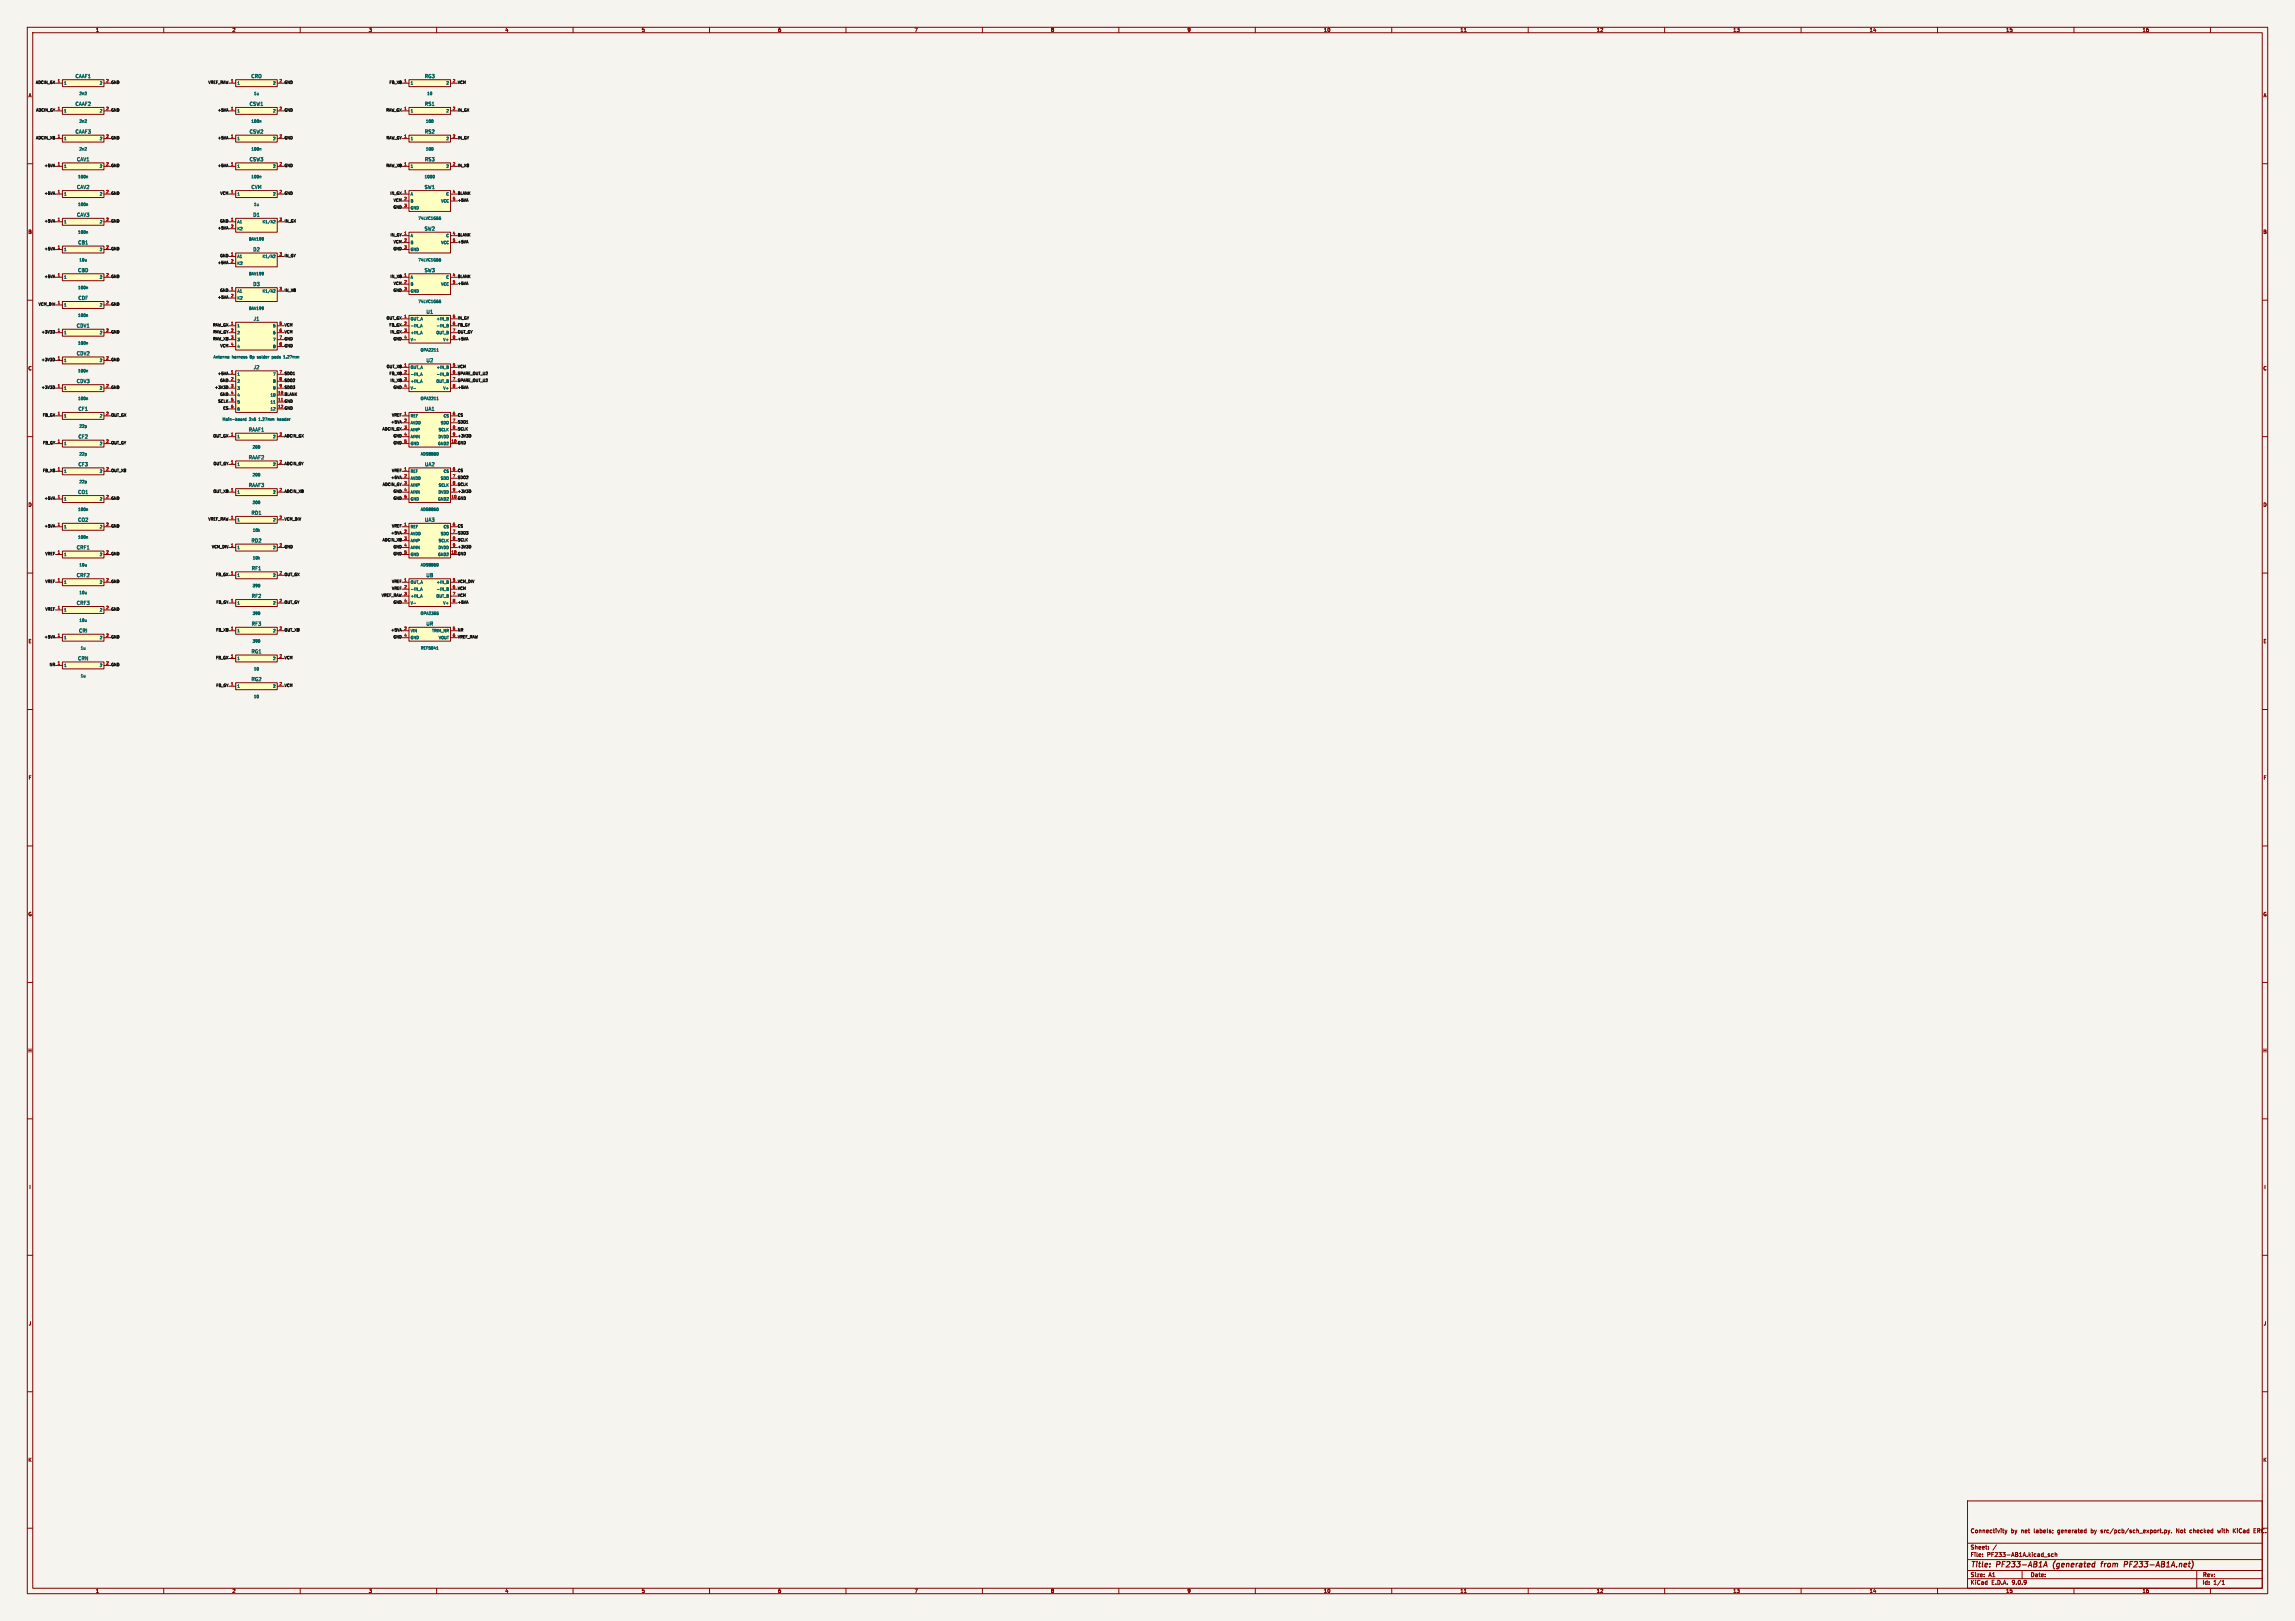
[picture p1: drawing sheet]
<svg xmlns="http://www.w3.org/2000/svg" width="841mm" height="594mm" viewBox="0 0 841 594" stroke-linecap="round" stroke-linejoin="round" font-family="sans-serif">
<defs><g id="words">
<g font-size="2.8" fill="#840000">
<text x="722" y="574.9">Title:</text>
<text x="731.7" y="574.9">PF233-AB1A</text>
<text x="753.2" y="574.9">(generated</text>
<text x="771.6" y="574.9">from</text>
<text x="780.8" y="574.9">PF233-AB1A.net)</text>
</g>
<g font-size="2.1" fill="#840000">
<text x="722" y="562">Connectivity</text>
<text x="736.9" y="562">by</text>
<text x="740.7" y="562">net</text>
<text x="745.5" y="562">labels;</text>
<text x="754.3" y="562">generated</text>
<text x="766.6" y="562">by</text>
<text x="770.4" y="562">src/pcb/sch_export.py.</text>
<text x="798.2" y="562">Not</text>
<text x="803.3" y="562">checked</text>
<text x="813.7" y="562">with</text>
<text x="819.5" y="562">KiCad</text>
<text x="827.2" y="562">ERC.</text>
<text x="722" y="568">Sheet:</text>
<text x="722" y="570.7">File:</text>
<text x="728.1" y="570.7">PF233-AB1A.kicad_sch</text>
<text x="722" y="580.9">KiCad</text>
<text x="722" y="578.1">Size:</text>
<text x="728.7" y="578.1">A1</text>
<text x="729.7" y="580.9">E.D.A.</text>
<text x="737.3" y="580.9">9.0.9</text>
<text x="744" y="578.1">Date:</text>
<text x="807" y="578.3">Rev:</text>
<text x="807" y="580.9">Id:</text>
<text x="811.1" y="580.9">1/1</text>
</g>
<g font-size="1.8" fill="#840000">
<text x="35" y="11.9">1</text>
<text x="85" y="11.9">2</text>
<text x="135" y="11.9">3</text>
<text x="185" y="11.9">4</text>
<text x="235" y="11.9">5</text>
<text x="285" y="11.9">6</text>
<text x="335" y="11.9">7</text>
<text x="385" y="11.9">8</text>
<text x="435" y="11.9">9</text>
<text x="485" y="11.9">10</text>
<text x="535" y="11.9">11</text>
<text x="585" y="11.9">12</text>
<text x="635" y="11.9">13</text>
<text x="685" y="11.9">14</text>
<text x="735" y="11.9">15</text>
<text x="785" y="11.9">16</text>
<text x="10.3" y="35.9">A</text>
<text x="829.3" y="35.9">A</text>
<text x="10.3" y="85.9">B</text>
<text x="829.2" y="85.9">B</text>
<text x="10.3" y="135.9">C</text>
<text x="829.2" y="135.9">C</text>
<text x="10.3" y="185.9">D</text>
<text x="829.2" y="185.9">D</text>
<text x="10.3" y="235.9">E</text>
<text x="829.3" y="235.9">E</text>
<text x="10.3" y="285.9">F</text>
<text x="829.3" y="285.9">F</text>
<text x="10.3" y="335.9">G</text>
<text x="829.2" y="335.9">G</text>
<text x="10.2" y="385.9">H</text>
<text x="829.2" y="385.9">H</text>
<text x="10.6" y="435.9">I</text>
<text x="829.6" y="435.9">I</text>
<text x="10.4" y="485.9">J</text>
<text x="829.4" y="485.9">J</text>
<text x="10.3" y="535.9">K</text>
<text x="829.2" y="535.9">K</text>
<text x="35" y="583.9">1</text>
<text x="85" y="583.9">2</text>
<text x="135" y="583.9">3</text>
<text x="185" y="583.9">4</text>
<text x="235" y="583.9">5</text>
<text x="285" y="583.9">6</text>
<text x="335" y="583.9">7</text>
<text x="385" y="583.9">8</text>
<text x="435" y="583.9">9</text>
<text x="485" y="583.9">10</text>
<text x="535" y="583.9">11</text>
<text x="585" y="583.9">12</text>
<text x="635" y="583.9">13</text>
<text x="685" y="583.9">14</text>
<text x="735" y="583.9">15</text>
<text x="785" y="583.9">16</text>
</g>
<g font-size="1.8" fill="#006464">
<text x="27.5" y="28.8">CAAF1</text>
<text x="91.9" y="28.8">CRO</text>
<text x="155.5" y="28.8">RG3</text>
<text x="27.5" y="39">CAAF2</text>
<text x="91.3" y="39">CSW1</text>
<text x="155.5" y="39">RS1</text>
<text x="27.5" y="49.1">CAAF3</text>
<text x="91.3" y="49.1">CSW2</text>
<text x="155.5" y="49.1">RS2</text>
<text x="28" y="59.3">CAV1</text>
<text x="91.3" y="59.3">CSW3</text>
<text x="155.5" y="59.3">RS3</text>
<text x="28" y="69.4">CAV2</text>
<text x="92" y="69.4">CVM</text>
<text x="155.4" y="69.4">SW1</text>
<text x="28" y="79.6">CAV3</text>
<text x="92.6" y="79.6">D1</text>
<text x="28.5" y="89.8">CB1</text>
<text x="155.4" y="84.7">SW2</text>
<text x="92.6" y="92.3">D2</text>
<text x="28.5" y="99.9">CBD</text>
<text x="155.4" y="99.9">SW3</text>
<text x="92.6" y="105">D3</text>
<text x="28.6" y="110.1">CDF</text>
<text x="92.8" y="117.7">J1</text>
<text x="156.1" y="115.2">U1</text>
<text x="28" y="120.2">CDV1</text>
<text x="28" y="130.4">CDV2</text>
<text x="92.8" y="135.5">J2</text>
<text x="156.1" y="132.9">U2</text>
<text x="28" y="140.6">CDV3</text>
<text x="28.6" y="150.7">CF1</text>
<text x="155.6" y="150.7">UA1</text>
<text x="28.6" y="160.9">CF2</text>
<text x="91" y="158.3">RAAF1</text>
<text x="28.6" y="171">CF3</text>
<text x="91" y="168.5">RAAF2</text>
<text x="155.6" y="171">UA2</text>
<text x="91" y="178.7">RAAF3</text>
<text x="28.5" y="181.2">CO1</text>
<text x="28.5" y="191.4">CO2</text>
<text x="92" y="188.8">RD1</text>
<text x="155.6" y="191.4">UA3</text>
<text x="28" y="201.5">CRF1</text>
<text x="92" y="199">RD2</text>
<text x="92.1" y="209.1">RF1</text>
<text x="28" y="211.7">CRF2</text>
<text x="156.1" y="211.7">UB</text>
<text x="28" y="221.8">CRF3</text>
<text x="92.1" y="219.3">RF2</text>
<text x="28.8" y="232">CRI</text>
<text x="92.1" y="229.5">RF3</text>
<text x="156.1" y="229.5">UR</text>
<text x="92" y="239.6">RG1</text>
<text x="28.4" y="242.2">CRN</text>
<text x="92" y="249.8">RG2</text>
</g>
<g font-size="1.4" fill="#0f0f0f">
<text x="13" y="30.9">ADCIN_GX</text>
<text x="40.6" y="30.9">GND</text>
<text x="76.2" y="30.9">VREF_RAW</text>
<text x="104.1" y="30.9">GND</text>
<text x="142.5" y="30.9">FB_X8</text>
<text x="167.6" y="30.9">VCM</text>
<text x="13.1" y="41.1">ADCIN_GY</text>
<text x="40.6" y="41.1">GND</text>
<text x="79.7" y="41.1">+5VA</text>
<text x="104.1" y="41.1">GND</text>
<text x="141.3" y="41.1">RAW_GX</text>
<text x="167.6" y="41.1">IN_GX</text>
<text x="13" y="51.3">ADCIN_X8</text>
<text x="40.6" y="51.3">GND</text>
<text x="79.7" y="51.3">+5VA</text>
<text x="104.1" y="51.3">GND</text>
<text x="141.4" y="51.3">RAW_GY</text>
<text x="167.6" y="51.3">IN_GY</text>
<text x="16.2" y="61.4">+5VA</text>
<text x="40.6" y="61.4">GND</text>
<text x="79.7" y="61.4">+5VA</text>
<text x="104.1" y="61.4">GND</text>
<text x="141.4" y="61.4">RAW_X8</text>
<text x="167.6" y="61.4">IN_X8</text>
<text x="16.2" y="71.6">+5VA</text>
<text x="40.6" y="71.6">GND</text>
<text x="80.6" y="71.6">VCM</text>
<text x="104.1" y="71.6">GND</text>
<text x="142.8" y="71.6">IN_GX</text>
<text x="167.6" y="71.6">BLANK</text>
<text x="144" y="76.7">GND</text>
<text x="144.1" y="74.1">VCM</text>
<text x="167.6" y="74.1">+5VA</text>
<text x="16.2" y="81.7">+5VA</text>
<text x="40.6" y="81.7">GND</text>
<text x="80.5" y="81.7">GND</text>
<text x="104.1" y="81.7">IN_GX</text>
<text x="79.7" y="84.3">+5VA</text>
<text x="142.9" y="86.8">IN_GY</text>
<text x="144.1" y="89.4">VCM</text>
<text x="167.6" y="89.4">+5VA</text>
<text x="167.6" y="86.8">BLANK</text>
<text x="16.2" y="91.9">+5VA</text>
<text x="40.6" y="91.9">GND</text>
<text x="80.5" y="94.4">GND</text>
<text x="104.1" y="94.4">IN_GY</text>
<text x="144" y="91.9">GND</text>
<text x="79.7" y="97">+5VA</text>
<text x="16.2" y="102.1">+5VA</text>
<text x="40.6" y="102.1">GND</text>
<text x="80.5" y="107.1">GND</text>
<text x="104.1" y="107.1">IN_X8</text>
<text x="142.9" y="102.1">IN_X8</text>
<text x="144" y="107.1">GND</text>
<text x="144.1" y="104.6">VCM</text>
<text x="167.6" y="102.1">BLANK</text>
<text x="167.6" y="104.6">+5VA</text>
<text x="14" y="112.2">VCM_DIV</text>
<text x="40.6" y="112.2">GND</text>
<text x="79.7" y="109.7">+5VA</text>
<text x="77.8" y="119.8">RAW_GX</text>
<text x="104.1" y="119.8">VCM</text>
<text x="141.5" y="117.3">OUT_GX</text>
<text x="142.5" y="119.8">FB_GX</text>
<text x="167.6" y="119.8">FB_GY</text>
<text x="167.6" y="117.3">IN_GY</text>
<text x="15.1" y="122.4">+3V3D</text>
<text x="40.6" y="122.4">GND</text>
<text x="77.9" y="124.9">RAW_X8</text>
<text x="77.9" y="122.4">RAW_GY</text>
<text x="104.1" y="124.9">GND</text>
<text x="104.1" y="122.4">VCM</text>
<text x="142.8" y="122.4">IN_GX</text>
<text x="144" y="124.9">GND</text>
<text x="167.6" y="122.4">OUT_GY</text>
<text x="167.6" y="124.9">+5VA</text>
<text x="80.6" y="127.5">VCM</text>
<text x="104.1" y="127.5">GND</text>
<text x="15.1" y="132.5">+3V3D</text>
<text x="40.6" y="132.5">GND</text>
<text x="79.7" y="137.6">+5VA</text>
<text x="104.1" y="137.6">SDO1</text>
<text x="141.5" y="135.1">OUT_X8</text>
<text x="142.5" y="137.6">FB_X8</text>
<text x="167.6" y="135.1">VCM</text>
<text x="167.6" y="137.6">SPARE_OUT_U2</text>
<text x="15.1" y="142.7">+3V3D</text>
<text x="40.6" y="142.7">GND</text>
<text x="78.6" y="142.7">+3V3D</text>
<text x="80.5" y="140.2">GND</text>
<text x="104.1" y="142.7">SDO3</text>
<text x="104.1" y="140.2">SDO2</text>
<text x="142.9" y="140.2">IN_X8</text>
<text x="144" y="142.7">GND</text>
<text x="167.6" y="142.7">+5VA</text>
<text x="167.6" y="140.2">SPARE_OUT_U2</text>
<text x="79.8" y="147.8">SCLK</text>
<text x="80.5" y="145.2">GND</text>
<text x="104.1" y="147.8">GND</text>
<text x="104.1" y="145.2">BLANK</text>
<text x="15.5" y="152.9">FB_GX</text>
<text x="40.6" y="152.9">OUT_GX</text>
<text x="81.6" y="150.3">CS</text>
<text x="104.1" y="150.3">GND</text>
<text x="143.2" y="155.4">+5VA</text>
<text x="143.4" y="152.9">VREF</text>
<text x="167.6" y="152.9">CS</text>
<text x="167.6" y="155.4">SDO1</text>
<text x="78" y="160.5">OUT_GX</text>
<text x="104.1" y="160.5">ADCIN_GX</text>
<text x="140" y="157.9">ADCIN_GX</text>
<text x="144" y="160.5">GND</text>
<text x="167.6" y="160.5">+3V3D</text>
<text x="167.6" y="157.9">SCLK</text>
<text x="15.6" y="163">FB_GY</text>
<text x="40.6" y="163">OUT_GY</text>
<text x="144" y="163">GND</text>
<text x="167.6" y="163">GND</text>
<text x="15.5" y="173.2">FB_X8</text>
<text x="40.6" y="173.2">OUT_X8</text>
<text x="78.1" y="170.6">OUT_GY</text>
<text x="104.1" y="170.6">ADCIN_GY</text>
<text x="143.4" y="173.2">VREF</text>
<text x="167.6" y="173.2">CS</text>
<text x="140.1" y="178.3">ADCIN_GY</text>
<text x="143.2" y="175.7">+5VA</text>
<text x="167.6" y="175.7">SDO2</text>
<text x="167.6" y="178.3">SCLK</text>
<text x="16.2" y="183.3">+5VA</text>
<text x="40.6" y="183.3">GND</text>
<text x="78" y="180.8">OUT_X8</text>
<text x="104.1" y="180.8">ADCIN_X8</text>
<text x="144" y="183.3">GND</text>
<text x="144" y="180.8">GND</text>
<text x="167.6" y="180.8">+3V3D</text>
<text x="167.6" y="183.3">GND</text>
<text x="76.2" y="191">VREF_RAW</text>
<text x="104.1" y="191">VCM_DIV</text>
<text x="16.2" y="193.5">+5VA</text>
<text x="40.6" y="193.5">GND</text>
<text x="143.2" y="196">+5VA</text>
<text x="143.4" y="193.5">VREF</text>
<text x="167.6" y="193.5">CS</text>
<text x="167.6" y="196">SDO3</text>
<text x="16.4" y="203.7">VREF</text>
<text x="40.6" y="203.7">GND</text>
<text x="77.5" y="201.1">VCM_DIV</text>
<text x="104.1" y="201.1">GND</text>
<text x="140" y="198.6">ADCIN_X8</text>
<text x="144" y="201.1">GND</text>
<text x="144" y="203.7">GND</text>
<text x="167.6" y="198.6">SCLK</text>
<text x="167.6" y="201.1">+3V3D</text>
<text x="167.6" y="203.7">GND</text>
<text x="16.4" y="213.8">VREF</text>
<text x="40.6" y="213.8">GND</text>
<text x="79" y="211.3">FB_GX</text>
<text x="104.1" y="211.3">OUT_GX</text>
<text x="143.4" y="213.8">VREF</text>
<text x="167.6" y="213.8">VCM_DIV</text>
<text x="79.1" y="221.4">FB_GY</text>
<text x="104.1" y="221.4">OUT_GY</text>
<text x="139.7" y="218.9">VREF_RAW</text>
<text x="143.4" y="216.4">VREF</text>
<text x="144" y="221.4">GND</text>
<text x="167.6" y="218.9">VCM</text>
<text x="167.6" y="216.4">VCM</text>
<text x="167.6" y="221.4">+5VA</text>
<text x="16.4" y="224">VREF</text>
<text x="40.6" y="224">GND</text>
<text x="79" y="231.6">FB_X8</text>
<text x="104.1" y="231.6">OUT_X8</text>
<text x="143.2" y="231.6">+5VA</text>
<text x="167.6" y="231.6">NR</text>
<text x="16.2" y="234.1">+5VA</text>
<text x="40.6" y="234.1">GND</text>
<text x="144" y="234.1">GND</text>
<text x="167.6" y="234.1">VREF_RAW</text>
<text x="18" y="244.3">NR</text>
<text x="40.6" y="244.3">GND</text>
<text x="79" y="241.8">FB_GX</text>
<text x="104.1" y="241.8">VCM</text>
<text x="79.1" y="251.9">FB_GY</text>
<text x="104.1" y="251.9">VCM</text>
</g>
<g font-size="1.4" fill="#a90000">
<text x="21" y="30.2">1</text>
<text x="38.8" y="30.2">2</text>
<text x="84.5" y="30.2">1</text>
<text x="102.3" y="30.2">2</text>
<text x="148" y="30.2">1</text>
<text x="165.8" y="30.2">2</text>
<text x="21" y="40.4">1</text>
<text x="38.8" y="40.4">2</text>
<text x="84.5" y="40.4">1</text>
<text x="102.3" y="40.4">2</text>
<text x="148" y="40.4">1</text>
<text x="165.8" y="40.4">2</text>
<text x="21" y="50.5">1</text>
<text x="38.8" y="50.5">2</text>
<text x="84.5" y="50.5">1</text>
<text x="102.3" y="50.5">2</text>
<text x="148" y="50.5">1</text>
<text x="165.8" y="50.5">2</text>
<text x="21" y="60.7">1</text>
<text x="38.8" y="60.7">2</text>
<text x="84.5" y="60.7">1</text>
<text x="102.3" y="60.7">2</text>
<text x="148" y="60.7">1</text>
<text x="165.8" y="60.7">2</text>
<text x="21" y="70.9">1</text>
<text x="38.8" y="70.9">2</text>
<text x="84.5" y="70.9">1</text>
<text x="102.3" y="70.9">2</text>
<text x="148" y="70.9">1</text>
<text x="165.8" y="70.9">4</text>
<text x="148" y="73.4">2</text>
<text x="148" y="75.9">3</text>
<text x="165.8" y="73.4">5</text>
<text x="21" y="81">1</text>
<text x="38.8" y="81">2</text>
<text x="84.5" y="81">1</text>
<text x="84.5" y="83.6">2</text>
<text x="102.3" y="81">3</text>
<text x="148" y="86.1">1</text>
<text x="148" y="88.6">2</text>
<text x="165.8" y="86.1">4</text>
<text x="165.8" y="88.6">5</text>
<text x="21" y="91.2">1</text>
<text x="38.8" y="91.2">2</text>
<text x="84.5" y="93.7">1</text>
<text x="102.3" y="93.7">3</text>
<text x="148" y="91.2">3</text>
<text x="21" y="101.3">1</text>
<text x="38.8" y="101.3">2</text>
<text x="84.5" y="96.3">2</text>
<text x="148" y="101.3">1</text>
<text x="165.8" y="101.3">4</text>
<text x="84.5" y="106.4">1</text>
<text x="102.3" y="106.4">3</text>
<text x="148" y="103.9">2</text>
<text x="148" y="106.4">3</text>
<text x="165.8" y="103.9">5</text>
<text x="21" y="111.5">1</text>
<text x="38.8" y="111.5">2</text>
<text x="84.5" y="109">2</text>
<text x="84.5" y="119.1">1</text>
<text x="102.3" y="119.1">5</text>
<text x="148" y="116.6">1</text>
<text x="148" y="119.1">2</text>
<text x="165.8" y="116.6">5</text>
<text x="165.8" y="119.1">6</text>
<text x="21" y="121.7">1</text>
<text x="38.8" y="121.7">2</text>
<text x="84.5" y="121.7">2</text>
<text x="84.5" y="124.2">3</text>
<text x="102.3" y="121.7">6</text>
<text x="102.3" y="124.2">7</text>
<text x="148" y="121.7">3</text>
<text x="148" y="124.2">4</text>
<text x="165.8" y="121.7">7</text>
<text x="165.8" y="124.2">8</text>
<text x="21" y="131.8">1</text>
<text x="38.8" y="131.8">2</text>
<text x="84.5" y="126.7">4</text>
<text x="102.3" y="126.7">8</text>
<text x="84.5" y="136.9">1</text>
<text x="102.3" y="136.9">7</text>
<text x="148" y="134.4">1</text>
<text x="148" y="136.9">2</text>
<text x="165.8" y="134.4">5</text>
<text x="165.8" y="136.9">6</text>
<text x="21" y="142">1</text>
<text x="38.8" y="142">2</text>
<text x="84.5" y="139.4">2</text>
<text x="84.5" y="142">3</text>
<text x="102.3" y="139.4">8</text>
<text x="102.3" y="142">9</text>
<text x="148" y="139.4">3</text>
<text x="148" y="142">4</text>
<text x="165.8" y="139.4">7</text>
<text x="165.8" y="142">8</text>
<text x="84.5" y="144.5">4</text>
<text x="84.5" y="147.1">5</text>
<text x="84.5" y="149.6">6</text>
<text x="101.8" y="144.5">10</text>
<text x="101.8" y="147.1">11</text>
<text x="101.8" y="149.6">12</text>
<text x="21" y="152.1">1</text>
<text x="38.8" y="152.1">2</text>
<text x="148" y="152.1">1</text>
<text x="148" y="154.7">2</text>
<text x="165.8" y="152.1">6</text>
<text x="165.8" y="154.7">7</text>
<text x="84.5" y="159.8">1</text>
<text x="102.3" y="159.8">2</text>
<text x="148" y="157.2">3</text>
<text x="148" y="159.8">4</text>
<text x="165.8" y="157.2">8</text>
<text x="165.8" y="159.8">9</text>
<text x="21" y="162.3">1</text>
<text x="38.8" y="162.3">2</text>
<text x="148" y="162.3">5</text>
<text x="165.3" y="162.3">10</text>
<text x="21" y="172.5">1</text>
<text x="38.8" y="172.5">2</text>
<text x="84.5" y="169.9">1</text>
<text x="102.3" y="169.9">2</text>
<text x="148" y="172.5">1</text>
<text x="165.8" y="172.5">6</text>
<text x="148" y="175">2</text>
<text x="148" y="177.5">3</text>
<text x="165.8" y="175">7</text>
<text x="165.8" y="177.5">8</text>
<text x="21" y="182.6">1</text>
<text x="38.8" y="182.6">2</text>
<text x="84.5" y="180.1">1</text>
<text x="102.3" y="180.1">2</text>
<text x="148" y="180.1">4</text>
<text x="148" y="182.6">5</text>
<text x="165.3" y="182.6">10</text>
<text x="165.8" y="180.1">9</text>
<text x="84.5" y="190.2">1</text>
<text x="102.3" y="190.2">2</text>
<text x="21" y="192.8">1</text>
<text x="38.8" y="192.8">2</text>
<text x="148" y="192.8">1</text>
<text x="148" y="195.3">2</text>
<text x="148" y="197.9">3</text>
<text x="165.8" y="192.8">6</text>
<text x="165.8" y="195.3">7</text>
<text x="165.8" y="197.9">8</text>
<text x="21" y="202.9">1</text>
<text x="38.8" y="202.9">2</text>
<text x="84.5" y="200.4">1</text>
<text x="102.3" y="200.4">2</text>
<text x="148" y="200.4">4</text>
<text x="148" y="202.9">5</text>
<text x="165.3" y="202.9">10</text>
<text x="165.8" y="200.4">9</text>
<text x="21" y="213.1">1</text>
<text x="38.8" y="213.1">2</text>
<text x="84.5" y="210.6">1</text>
<text x="102.3" y="210.6">2</text>
<text x="148" y="213.1">1</text>
<text x="148" y="215.6">2</text>
<text x="165.8" y="213.1">5</text>
<text x="165.8" y="215.6">6</text>
<text x="84.5" y="220.7">1</text>
<text x="102.3" y="220.7">2</text>
<text x="148" y="218.2">3</text>
<text x="148" y="220.7">4</text>
<text x="165.8" y="218.2">7</text>
<text x="165.8" y="220.7">8</text>
<text x="21" y="223.3">1</text>
<text x="38.8" y="223.3">2</text>
<text x="21" y="233.4">1</text>
<text x="38.8" y="233.4">2</text>
<text x="84.5" y="230.9">1</text>
<text x="102.3" y="230.9">2</text>
<text x="148" y="230.9">2</text>
<text x="148" y="233.4">4</text>
<text x="165.8" y="230.9">5</text>
<text x="165.8" y="233.4">6</text>
<text x="21" y="243.6">1</text>
<text x="38.8" y="243.6">2</text>
<text x="84.5" y="241">1</text>
<text x="102.3" y="241">2</text>
<text x="84.5" y="251.2">1</text>
<text x="102.3" y="251.2">2</text>
</g>
<g font-size="1.4" fill="#006464">
<text x="23.4" y="31.2">1</text>
<text x="28.9" y="35">2n2</text>
<text x="36.4" y="31.2">2</text>
<text x="86.9" y="31.2">1</text>
<text x="92.9" y="35">1u</text>
<text x="99.9" y="31.2">2</text>
<text x="150.4" y="31.2">1</text>
<text x="156.4" y="35">10</text>
<text x="163.4" y="31.2">2</text>
<text x="23.4" y="41.4">1</text>
<text x="36.4" y="41.4">2</text>
<text x="86.9" y="41.4">1</text>
<text x="99.9" y="41.4">2</text>
<text x="150.4" y="41.4">1</text>
<text x="163.4" y="41.4">2</text>
<text x="28.9" y="45.2">2n2</text>
<text x="92" y="45.2">100n</text>
<text x="155.9" y="45.2">100</text>
<text x="23.4" y="51.5">1</text>
<text x="36.4" y="51.5">2</text>
<text x="86.9" y="51.5">1</text>
<text x="99.9" y="51.5">2</text>
<text x="150.4" y="51.5">1</text>
<text x="163.4" y="51.5">2</text>
<text x="28.9" y="55.3">2n2</text>
<text x="92" y="55.3">100n</text>
<text x="155.9" y="55.3">100</text>
<text x="23.4" y="61.7">1</text>
<text x="28.5" y="65.5">100n</text>
<text x="36.4" y="61.7">2</text>
<text x="86.9" y="61.7">1</text>
<text x="92" y="65.5">100n</text>
<text x="99.9" y="61.7">2</text>
<text x="150.4" y="61.7">1</text>
<text x="155.4" y="65.5">1000</text>
<text x="163.4" y="61.7">2</text>
<text x="23.4" y="71.8">1</text>
<text x="36.4" y="71.8">2</text>
<text x="86.9" y="71.8">1</text>
<text x="99.9" y="71.8">2</text>
<text x="150.4" y="71.8">A</text>
<text x="163.3" y="71.8">C</text>
<text x="28.5" y="75.7">100n</text>
<text x="92.9" y="75.7">1u</text>
<text x="150.4" y="74.4">B</text>
<text x="150.4" y="76.9">GND</text>
<text x="161.5" y="74.4">VCC</text>
<text x="23.4" y="82">1</text>
<text x="36.4" y="82">2</text>
<text x="86.9" y="82">A1</text>
<text x="96" y="82">K1/A2</text>
<text x="153.1" y="80.7">74LVC1G66</text>
<text x="28.5" y="85.8">100n</text>
<text x="86.9" y="84.5">K2</text>
<text x="91.1" y="88.4">BAV199</text>
<text x="150.4" y="87.1">A</text>
<text x="150.4" y="89.6">B</text>
<text x="161.5" y="89.6">VCC</text>
<text x="163.3" y="87.1">C</text>
<text x="23.4" y="92.2">1</text>
<text x="28.9" y="96">10u</text>
<text x="36.4" y="92.2">2</text>
<text x="86.9" y="94.7">A1</text>
<text x="96" y="94.7">K1/A2</text>
<text x="150.4" y="92.2">GND</text>
<text x="153.1" y="96">74LVC1G66</text>
<text x="86.9" y="97.2">K2</text>
<text x="91.1" y="101.1">BAV199</text>
<text x="23.4" y="102.3">1</text>
<text x="28.5" y="106.1">100n</text>
<text x="36.4" y="102.3">2</text>
<text x="86.9" y="107.4">A1</text>
<text x="96" y="107.4">K1/A2</text>
<text x="150.4" y="102.3">A</text>
<text x="150.4" y="104.9">B</text>
<text x="150.4" y="107.4">GND</text>
<text x="161.5" y="104.9">VCC</text>
<text x="163.3" y="102.3">C</text>
<text x="23.4" y="112.5">1</text>
<text x="36.4" y="112.5">2</text>
<text x="86.9" y="109.9">K2</text>
<text x="91.1" y="113.8">BAV199</text>
<text x="153.1" y="111.2">74LVC1G66</text>
<text x="28.5" y="116.3">100n</text>
<text x="150.4" y="117.6">OUT_A</text>
<text x="159.8" y="117.6">+IN_B</text>
<text x="23.4" y="122.6">1</text>
<text x="36.4" y="122.6">2</text>
<text x="86.9" y="120.1">1</text>
<text x="86.9" y="122.6">2</text>
<text x="86.9" y="125.2">3</text>
<text x="99.9" y="120.1">5</text>
<text x="99.9" y="122.6">6</text>
<text x="99.9" y="125.2">7</text>
<text x="150.4" y="120.1">-IN_A</text>
<text x="150.4" y="122.6">+IN_A</text>
<text x="150.4" y="125.2">V-</text>
<text x="159.7" y="122.6">OUT_B</text>
<text x="159.8" y="120.1">-IN_B</text>
<text x="162.2" y="125.2">V+</text>
<text x="28.5" y="126.5">100n</text>
<text x="78.1" y="131.5">Antenna</text>
<text x="85" y="131.5">harness</text>
<text x="86.9" y="127.7">4</text>
<text x="91.8" y="131.5">8p</text>
<text x="94.7" y="131.5">solder</text>
<text x="99.9" y="127.7">8</text>
<text x="100.4" y="131.5">pads</text>
<text x="104.9" y="131.5">1.27mm</text>
<text x="154" y="129">OPA2211</text>
<text x="23.4" y="132.8">1</text>
<text x="28.5" y="136.6">100n</text>
<text x="36.4" y="132.8">2</text>
<text x="86.9" y="137.9">1</text>
<text x="99.9" y="137.9">7</text>
<text x="150.4" y="135.3">OUT_A</text>
<text x="150.4" y="137.9">-IN_A</text>
<text x="159.8" y="135.3">+IN_B</text>
<text x="159.8" y="137.9">-IN_B</text>
<text x="23.4" y="143">1</text>
<text x="36.4" y="143">2</text>
<text x="86.9" y="140.4">2</text>
<text x="86.9" y="143">3</text>
<text x="99.9" y="140.4">8</text>
<text x="99.9" y="143">9</text>
<text x="150.4" y="140.4">+IN_A</text>
<text x="150.4" y="143">V-</text>
<text x="159.7" y="140.4">OUT_B</text>
<text x="162.2" y="143">V+</text>
<text x="28.5" y="146.8">100n</text>
<text x="86.9" y="145.5">4</text>
<text x="86.9" y="148">5</text>
<text x="98.9" y="145.5">10</text>
<text x="98.9" y="148">11</text>
<text x="154" y="146.8">OPA2211</text>
<text x="23.4" y="153.1">1</text>
<text x="36.4" y="153.1">2</text>
<text x="81.4" y="154.4">Main-board</text>
<text x="86.9" y="150.6">6</text>
<text x="91.3" y="154.4">2x6</text>
<text x="95" y="154.4">1.27mm</text>
<text x="98.9" y="150.6">12</text>
<text x="102.1" y="154.4">header</text>
<text x="150.4" y="153.1">REF</text>
<text x="150.4" y="155.7">AVDD</text>
<text x="161.3" y="155.7">SDO</text>
<text x="162.4" y="153.1">CS</text>
<text x="28.9" y="156.9">22p</text>
<text x="86.9" y="160.7">1</text>
<text x="99.9" y="160.7">2</text>
<text x="150.4" y="158.2">AINP</text>
<text x="150.4" y="160.7">AINN</text>
<text x="160.5" y="160.7">DVDD</text>
<text x="160.6" y="158.2">SCLK</text>
<text x="23.4" y="163.3">1</text>
<text x="28.9" y="167.1">22p</text>
<text x="36.4" y="163.3">2</text>
<text x="92.4" y="164.6">200</text>
<text x="150.4" y="163.3">GND</text>
<text x="154" y="167.1">ADS8860</text>
<text x="160.3" y="163.3">GND2</text>
<text x="23.4" y="173.4">1</text>
<text x="36.4" y="173.4">2</text>
<text x="86.9" y="170.9">1</text>
<text x="99.9" y="170.9">2</text>
<text x="150.4" y="173.4">REF</text>
<text x="162.4" y="173.4">CS</text>
<text x="28.9" y="177.3">22p</text>
<text x="92.4" y="174.7">200</text>
<text x="150.4" y="176">AVDD</text>
<text x="150.4" y="178.5">AINP</text>
<text x="160.6" y="178.5">SCLK</text>
<text x="161.3" y="176">SDO</text>
<text x="23.4" y="183.6">1</text>
<text x="36.4" y="183.6">2</text>
<text x="86.9" y="181.1">1</text>
<text x="92.4" y="184.9">200</text>
<text x="99.9" y="181.1">2</text>
<text x="150.4" y="181.1">AINN</text>
<text x="150.4" y="183.6">GND</text>
<text x="160.3" y="183.6">GND2</text>
<text x="160.5" y="181.1">DVDD</text>
<text x="28.5" y="187.4">100n</text>
<text x="86.9" y="191.2">1</text>
<text x="99.9" y="191.2">2</text>
<text x="154" y="187.4">ADS8860</text>
<text x="23.4" y="193.8">1</text>
<text x="28.5" y="197.6">100n</text>
<text x="36.4" y="193.8">2</text>
<text x="92.5" y="195">10k</text>
<text x="150.4" y="193.8">REF</text>
<text x="150.4" y="196.3">AVDD</text>
<text x="161.3" y="196.3">SDO</text>
<text x="162.4" y="193.8">CS</text>
<text x="23.4" y="203.9">1</text>
<text x="36.4" y="203.9">2</text>
<text x="86.9" y="201.4">1</text>
<text x="99.9" y="201.4">2</text>
<text x="150.4" y="198.8">AINP</text>
<text x="150.4" y="201.4">AINN</text>
<text x="150.4" y="203.9">GND</text>
<text x="160.3" y="203.9">GND2</text>
<text x="160.5" y="201.4">DVDD</text>
<text x="160.6" y="198.8">SCLK</text>
<text x="28.9" y="207.7">10u</text>
<text x="92.5" y="205.2">10k</text>
<text x="154" y="207.7">ADS8860</text>
<text x="23.4" y="214.1">1</text>
<text x="36.4" y="214.1">2</text>
<text x="86.9" y="211.5">1</text>
<text x="92.4" y="215.4">390</text>
<text x="99.9" y="211.5">2</text>
<text x="150.4" y="214.1">OUT_A</text>
<text x="159.8" y="214.1">+IN_B</text>
<text x="28.9" y="217.9">10u</text>
<text x="86.9" y="221.7">1</text>
<text x="99.9" y="221.7">2</text>
<text x="150.4" y="216.6">-IN_A</text>
<text x="150.4" y="219.2">+IN_A</text>
<text x="150.4" y="221.7">V-</text>
<text x="159.7" y="219.2">OUT_B</text>
<text x="159.8" y="216.6">-IN_B</text>
<text x="162.2" y="221.7">V+</text>
<text x="23.4" y="224.2">1</text>
<text x="36.4" y="224.2">2</text>
<text x="92.4" y="225.5">390</text>
<text x="154" y="225.5">OPA2365</text>
<text x="28.9" y="228.1">10u</text>
<text x="86.9" y="231.9">1</text>
<text x="99.9" y="231.9">2</text>
<text x="150.4" y="231.9">VIN</text>
<text x="158.2" y="231.9">TRIM_NR</text>
<text x="23.4" y="234.4">1</text>
<text x="29.4" y="238.2">1u</text>
<text x="36.4" y="234.4">2</text>
<text x="92.4" y="235.7">390</text>
<text x="150.4" y="234.4">GND</text>
<text x="154.1" y="238.2">REF5041</text>
<text x="160.6" y="234.4">VOUT</text>
<text x="23.4" y="244.6">1</text>
<text x="36.4" y="244.6">2</text>
<text x="86.9" y="242">1</text>
<text x="92.9" y="245.8">10</text>
<text x="99.9" y="242">2</text>
<text x="29.4" y="248.4">1u</text>
<text x="86.9" y="252.2">1</text>
<text x="92.9" y="256">10</text>
<text x="99.9" y="252.2">2</text>
</g>
</g></defs>
<path d="M0 0h841v594h-841z" fill="#f5f4ef" stroke="#f5f4ef" stroke-width=".37"/>
<g fill="none" stroke="#840000" stroke-width=".37">
<path d="M10 10h821v574h-821zM12 12h817v570h-817zM60 10v2M110 10v2M160 10v2M210 10v2M260 10v2M310 10v2M360 10v2M410 10v2M460 10v2M510 10v2"/>
<path d="M536.6 11.6h.7M560 10v2M610 10v2M660 10v2M710 10v2M760 10v2M810 10v2M10 60h2M829 60h2M10 110h2M829 110h2M10 160h2"/>
<path d="M829 160h2M10 210h2M829 210h2M10 260h2M829 260h2M10 310h2M829 310h2M10 360h2M829 360h2M10 410h2M829 410h2M10 460h2"/>
<path d="M829 460h2M10 510h2M829 510h2M10 560h2M721 550h108v32h-108zM721 578.5h108M721 575.5h108M721 571.5h108M721 565.5h108M726.5 570.2h.1M726.5 570.2v.1M726.5 569.5v.1"/>
<path d="M728.7 567.5v.2M728.7 566.8v.1M731.6 566.1l-1.3 1.9M733.8 560.7h.6M734 561.5l.4 .2M734.7 560.7l.4 1M735.1 561.7l-.4 .5M735.5 560.7l-.4 1M741 575.5v3M750.6 569.8l.6 .3-.5 .3M750.6 569.5h.5M752.2 560.8v.1"/>
<path d="M752.3 561.6l-.1 .3M752.5 569.5l-.5-.1-.3 .3 .2 .6h.6M753.1 569.5h.6v.9M753.1 568.9v1.5M764 560.7l.5 .1M764.5 561.6l-.5 .1M764.5 560.2v1.5M791.5 560.7h.5M791.9 561.7h.1M792.5 561.5v.2M793.2 560.8l.5-.1 .3 .3-.2 .6h-.6M793.2 560.7v1.5"/>
<path d="M794.5 560.7l.3 1M794.8 561.7l-.3 .5M795.2 560.7l-.4 1M795.7 561.5v.2M797.6 561.7v-1.5l.9 1.5M802.7 560.7l-.2 .3 .2 .7M805 575.5v6.5M812.6 560.7l.3 1 .3-.7M814.3 579.5l.4-.4v1.5M818.4 560.2v1.5M818.6 560.8l.6 .9M819.2 560.2l-.8 .8"/>
<path d="M826 560.9h.5M826.7 560.2h-.7v1.5h.7M60 582v2M110 582v2M160 582v2M210 582v2M260 582v2M310 582v2M360 582v2M410 582v2M460 582v2M510 582v2"/>
<path d="M536.6 583.6h.7M560 582v2M610 582v2M660 582v2M710 582v2M760 582v2M810 582v2M814.3 580.6h.9"/>
</g>
<path d="M748.8 574.2l.9-2 .5 2M749.1 573.6h.9M752.5 573.3v1.1M769.8 572.9h.8M770.7 572.2l-.5 .3-.2 1.7M778.6 572.2l.9 .1 .2 .6-.5 .4h-.7" fill="none" stroke="#840000" stroke-width=".4"/>
<path d="M86.4 80h15.2v5.1h-15.2z" fill="#ffffc2"/>
<path d="M83.8 81.3h2.6M83.8 83.8h2.6M86.4 80h15.2v5.1h-15.2zM101.6 81.3h2.5" fill="none" stroke="#840000" stroke-width=".37"/>
<path d="M100.2 80.8l.4-.1 .2 .3-.6 .7h.6" fill="none" stroke="#006464" stroke-width=".37"/>
<path d="M22.9 69.8h15.2v2.6h-15.2z" fill="#ffffc2"/>
<path d="M20.3 71.1h2.6M22.9 69.8h15.2v2.6h-15.2zM38.1 71.1h2.5" fill="none" stroke="#840000" stroke-width=".37"/>
<path d="M31.8 74.7l.3 .2v.5" fill="none" stroke="#006464" stroke-width=".37"/>
<path d="M22.9 49.5h15.2v2.6h-15.2z" fill="#ffffc2"/>
<path d="M20.3 50.8h2.6M22.9 49.5h15.2v2.6h-15.2zM38.1 50.8h2.5" fill="none" stroke="#840000" stroke-width=".37"/>
<path d="M31.1 55.1h.6M31.6 54.2v.3" fill="none" stroke="#006464" stroke-width=".37"/>
<path d="M86.4 118.1h15.2v10.2h-15.2z" fill="#ffffc2"/>
<path d="M83.8 119.4h2.6M86.4 118.1h15.2v10.2h-15.2zM101.6 119.4h2.5M83.8 121.9h2.6M83.8 124.5h2.6M83.8 127h2.6M101.6 121.9h2.5M101.6 124.5h2.5M101.6 127h2.5" fill="none" stroke="#840000" stroke-width=".37"/>
<g fill="none" stroke="#006464" stroke-width=".37">
<path d="M83.6 130.6h.2l.1 .7M83.9 131.2l-.3 .1M83.9 130.8l-.3 .1M90.4 130.9l.1 .2M90.4 130.6h.1M90.5 131.1l-.1 .2M90.5 131.1h.1M94.3 131.2l.1 .1M94.3 130.6v.3M99.7 131.2l.3 .1M100 130.6h-.3v1M103.9 131.3h.6"/>
<path d="M103.9 130.5l.3-.2v1"/>
</g>
<path d="M22.9 59.7h15.2v2.5h-15.2z" fill="#ffffc2"/>
<path d="M22.9 59.7h15.2v2.5h-15.2zM20.3 61h2.6M38.1 61h2.5" fill="none" stroke="#840000" stroke-width=".37"/>
<path d="M31.8 64.6l.3 .1v.5" fill="none" stroke="#006464" stroke-width=".37"/>
<path d="M86.4 105.4h15.2v5.1h-15.2z" fill="#ffffc2"/>
<path d="M83.8 106.7h2.6M83.8 109.2h2.6M86.4 105.4h15.2v5.1h-15.2zM101.6 106.7h2.5" fill="none" stroke="#840000" stroke-width=".37"/>
<path d="M100.2 106.2l.4-.1 .2 .3-.6 .7h.6" fill="none" stroke="#006464" stroke-width=".37"/>
<path d="M149.9 191.8h15.2v12.7h-15.2z" fill="#ffffc2"/>
<path d="M147.3 193h2.6M147.3 195.6h2.6M147.3 198.1h2.6M149.9 191.8h15.2v12.7h-15.2zM165.1 193h2.5M165.1 195.6h2.5M165.1 198.1h2.5M147.3 200.7h2.6M147.3 203.2h2.6M165.1 200.7h2.5M165.1 203.2h2.5" fill="none" stroke="#840000" stroke-width=".37"/>
<path d="M160.4 206.5l.2 .3-.2 .7" fill="none" stroke="#006464" stroke-width=".37"/>
<path d="M22.9 39.4h15.2v2.5h-15.2z" fill="#ffffc2"/>
<path d="M22.9 39.4h15.2v2.5h-15.2zM20.3 40.6h2.6M38.1 40.6h2.5" fill="none" stroke="#840000" stroke-width=".37"/>
<path d="M31.1 44.9h.6M31.6 44v.3" fill="none" stroke="#006464" stroke-width=".37"/>
<path d="M22.9 29.2h15.2v2.5h-15.2z" fill="#ffffc2"/>
<path d="M20.3 30.5h2.6M22.9 29.2h15.2v2.5h-15.2zM38.1 30.5h2.5" fill="none" stroke="#840000" stroke-width=".37"/>
<path d="M31.1 34.7h.6M31.6 33.8v.4" fill="none" stroke="#006464" stroke-width=".37"/>
<path d="M86.4 92.7h15.2v5.1h-15.2z" fill="#ffffc2"/>
<path d="M83.8 94h2.6M83.8 96.5h2.6M86.4 92.7h15.2v5.1h-15.2zM101.6 94h2.5" fill="none" stroke="#840000" stroke-width=".37"/>
<path d="M100.2 93.5l.4-.1 .2 .3-.6 .7h.6" fill="none" stroke="#006464" stroke-width=".37"/>
<path d="M149.9 85.1h15.2v7.6h-15.2z" fill="#ffffc2"/>
<path d="M147.3 86.4h2.6M147.3 88.9h2.6M147.3 91.4h2.6M149.9 85.1h15.2v7.6h-15.2zM165.1 86.4h2.5M165.1 88.9h2.5" fill="none" stroke="#840000" stroke-width=".37"/>
<path d="M161.1 95.1l.4 .1v.4M161.2 94.7h.2M161.4 95.7h-.3M161.5 95.6l-.1 .1" fill="none" stroke="#006464" stroke-width=".37"/>
<path d="M149.9 171.4h15.2v12.7h-15.2z" fill="#ffffc2"/>
<path d="M147.3 172.7h2.6M147.3 175.3h2.6M147.3 177.8h2.6M149.9 171.4h15.2v12.7h-15.2zM165.1 172.7h2.5M165.1 175.3h2.5M165.1 177.8h2.5M147.3 180.3h2.6M147.3 182.9h2.6M165.1 180.3h2.5M165.1 182.9h2.5" fill="none" stroke="#840000" stroke-width=".37"/>
<path d="M160.4 186.1l.2 .4-.2 .6" fill="none" stroke="#006464" stroke-width=".37"/>
<path d="M22.9 90.2h15.2v2.5h-15.2z" fill="#ffffc2"/>
<path d="M20.3 91.4h2.6M22.9 90.2h15.2v2.5h-15.2zM38.1 91.4h2.5" fill="none" stroke="#840000" stroke-width=".37"/>
<path d="M22.9 80h15.2v2.5h-15.2z" fill="#ffffc2"/>
<path d="M20.3 81.3h2.6M22.9 80h15.2v2.5h-15.2zM38.1 81.3h2.5" fill="none" stroke="#840000" stroke-width=".37"/>
<path d="M31.8 84.9l.3 .1v.5" fill="none" stroke="#006464" stroke-width=".37"/>
<path d="M22.9 110.5h15.2v2.5h-15.2z" fill="#ffffc2"/>
<path d="M20.3 111.8h2.6M22.9 110.5h15.2v2.5h-15.2zM38.1 111.8h2.5" fill="none" stroke="#840000" stroke-width=".37"/>
<path d="M31.8 115.4l.3 .1v.5" fill="none" stroke="#006464" stroke-width=".37"/>
<path d="M149.9 212.1h15.2v10.1h-15.2z" fill="#ffffc2"/>
<path d="M147.3 213.4h2.6M147.3 215.9h2.6M147.3 218.4h2.6M149.9 212.1h15.2v10.1h-15.2zM165.1 213.4h2.5M165.1 215.9h2.5M165.1 218.4h2.5M147.3 221h2.6M165.1 221h2.5" fill="none" stroke="#840000" stroke-width=".37"/>
<g fill="none" stroke="#006464" stroke-width=".37">
<path d="M154.1 216.4l.3-1 .3 1M154.2 216.1h.5M154.4 217.9l.3 1M163.7 215.4h.5l-.1 .4M163.7 215.8h.4M164.1 212.8l.1 .5M164.1 215.8l.2 .5M164.2 213.3l.1 .1M164.2 213.8h-.1M164.2 216.3l-.5 .1M164.3 213.4v.3M164.3 213.7l-.1 .1"/>
<path d="M164.3 216.3h-.1M151.6 221.1h.7M160.1 224.2h.5M160.5 224.6l.1 .5M160.6 225.2h-.1M160.6 225.1v.1"/>
</g>
<path d="M22.9 100.3h15.2v2.6h-15.2z" fill="#ffffc2"/>
<path d="M20.3 101.6h2.6M22.9 100.3h15.2v2.6h-15.2zM38.1 101.6h2.5" fill="none" stroke="#840000" stroke-width=".37"/>
<path d="M31.8 105.2l.3 .1v.6" fill="none" stroke="#006464" stroke-width=".37"/>
<path d="M149.9 229.9h15.2v5h-15.2z" fill="#ffffc2"/>
<path d="M147.3 231.1h2.6M147.3 233.7h2.6M149.9 229.9h15.2v5h-15.2zM165.1 231.1h2.5M165.1 233.7h2.5" fill="none" stroke="#840000" stroke-width=".37"/>
<path d="M160 237.9h.6M160.1 237.2l.2-.3v1" fill="none" stroke="#006464" stroke-width=".37"/>
<path d="M22.9 222.2h15.2v2.6h-15.2z" fill="#ffffc2"/>
<path d="M20.3 223.5h2.6M22.9 222.2h15.2v2.6h-15.2zM38.1 223.5h2.5" fill="none" stroke="#840000" stroke-width=".37"/>
<path d="M149.9 151.1h15.2v12.7h-15.2z" fill="#ffffc2"/>
<path d="M147.3 152.4h2.6M147.3 154.9h2.6M147.3 157.5h2.6M149.9 151.1h15.2v12.7h-15.2zM165.1 152.4h2.5M165.1 154.9h2.5M165.1 157.5h2.5M147.3 160h2.6M147.3 162.6h2.6M165.1 160h2.5M165.1 162.6h2.5" fill="none" stroke="#840000" stroke-width=".37"/>
<path d="M160.4 165.8l.2 .4-.2 .6" fill="none" stroke="#006464" stroke-width=".37"/>
<path d="M149.9 49.5h15.2v2.6h-15.2z" fill="#ffffc2"/>
<path d="M147.3 50.8h2.6M149.9 49.5h15.2v2.6h-15.2zM165.1 50.8h2.5" fill="none" stroke="#840000" stroke-width=".37"/>
<path d="M158.7 54.3v.6" fill="none" stroke="#006464" stroke-width=".37"/>
<path d="M149.9 59.7h15.2v2.5h-15.2z" fill="#ffffc2"/>
<path d="M149.9 59.7h15.2v2.5h-15.2zM147.3 61h2.6M165.1 61h2.5" fill="none" stroke="#840000" stroke-width=".37"/>
<path d="M159 64.2l.2 .4-.2 .6" fill="none" stroke="#006464" stroke-width=".37"/>
<path d="M149.9 29.2h15.2v2.5h-15.2z" fill="#ffffc2"/>
<path d="M147.3 30.5h2.6M149.9 29.2h15.2v2.5h-15.2zM165.1 30.5h2.5" fill="none" stroke="#840000" stroke-width=".37"/>
<path d="M149.9 39.4h15.2v2.5h-15.2z" fill="#ffffc2"/>
<path d="M149.9 39.4h15.2v2.5h-15.2zM147.3 40.6h2.6M165.1 40.6h2.5" fill="none" stroke="#840000" stroke-width=".37"/>
<path d="M158.7 44.1v.6" fill="none" stroke="#006464" stroke-width=".37"/>
<path d="M86.4 39.4h15.2v2.5h-15.2z" fill="#ffffc2"/>
<path d="M86.4 39.4h15.2v2.5h-15.2zM83.8 40.6h2.6M101.6 40.6h2.5" fill="none" stroke="#840000" stroke-width=".37"/>
<path d="M95.3 44.2l.3 .2v.5" fill="none" stroke="#006464" stroke-width=".37"/>
<path d="M149.9 69.8h15.2v7.7h-15.2z" fill="#ffffc2"/>
<path d="M147.3 71.1h2.6M147.3 73.7h2.6M147.3 76.2h2.6M149.9 69.8h15.2v7.7h-15.2zM165.1 71.1h2.5M165.1 73.7h2.5" fill="none" stroke="#840000" stroke-width=".37"/>
<path d="M161.1 79.8l.4 .2v.4l-.4 .1M161.2 79.5h.2" fill="none" stroke="#006464" stroke-width=".37"/>
<path d="M86.4 59.7h15.2v2.5h-15.2z" fill="#ffffc2"/>
<path d="M86.4 59.7h15.2v2.5h-15.2zM83.8 61h2.6M101.6 61h2.5" fill="none" stroke="#840000" stroke-width=".37"/>
<path d="M95.3 64.6l.3 .1v.5" fill="none" stroke="#006464" stroke-width=".37"/>
<path d="M86.4 29.2h15.2v2.5h-15.2z" fill="#ffffc2"/>
<path d="M83.8 30.5h2.6M86.4 29.2h15.2v2.5h-15.2zM101.6 30.5h2.5" fill="none" stroke="#840000" stroke-width=".37"/>
<path d="M86.4 49.5h15.2v2.6h-15.2z" fill="#ffffc2"/>
<path d="M83.8 50.8h2.6M86.4 49.5h15.2v2.6h-15.2zM101.6 50.8h2.5" fill="none" stroke="#840000" stroke-width=".37"/>
<path d="M95.3 54.4l.3 .1v.6" fill="none" stroke="#006464" stroke-width=".37"/>
<path d="M22.9 171.4h15.2v2.6h-15.2z" fill="#ffffc2"/>
<path d="M20.3 172.7h2.6M22.9 171.4h15.2v2.6h-15.2zM38.1 172.7h2.5" fill="none" stroke="#840000" stroke-width=".37"/>
<path d="M149.9 115.6h15.2v10.1h-15.2z" fill="#ffffc2"/>
<path d="M147.3 116.8h2.6M147.3 119.4h2.6M149.9 115.6h15.2v10.1h-15.2zM165.1 116.8h2.5M165.1 119.4h2.5M147.3 121.9h2.6M147.3 124.5h2.6M165.1 121.9h2.5M165.1 124.5h2.5" fill="none" stroke="#840000" stroke-width=".37"/>
<path d="M154.1 119.8l.3-1 .3 1M154.2 119.5h.5M163.7 118.8l.5 .1-.1 .4M163.7 119.3h.4M164.1 116.3l.2 .7-.2 .3M164.1 119.3l.1 .1M164.2 119.4h.1M164.3 119.4l-.1 .4h-.5M151.6 124.5h.7M154.4 121.4l.3 1M160.1 128.7h.5M160.2 128l.2-.3v1" fill="none" stroke="#006464" stroke-width=".37"/>
<path d="M149.9 100.3h15.2v7.6h-15.2z" fill="#ffffc2"/>
<path d="M147.3 101.6h2.6M147.3 104.1h2.6M147.3 106.7h2.6M149.9 100.3h15.2v7.6h-15.2zM165.1 101.6h2.5M165.1 104.1h2.5" fill="none" stroke="#840000" stroke-width=".37"/>
<path d="M161.1 110.3l.3 .1M161.2 109.9h.2M161.4 110.4h.1M161.5 110.4v.4l-.4 .1" fill="none" stroke="#006464" stroke-width=".37"/>
<path d="M86.4 69.8h15.2v2.6h-15.2z" fill="#ffffc2"/>
<path d="M83.8 71.1h2.6M86.4 69.8h15.2v2.6h-15.2zM101.6 71.1h2.5" fill="none" stroke="#840000" stroke-width=".37"/>
<path d="M149.9 133.3h15.2v10.2h-15.2z" fill="#ffffc2"/>
<path d="M147.3 134.6h2.6M147.3 137.2h2.6M147.3 139.7h2.6M149.9 133.3h15.2v10.2h-15.2zM165.1 134.6h2.5M165.1 137.2h2.5M165.1 139.7h2.5M147.3 142.2h2.6M165.1 142.2h2.5" fill="none" stroke="#840000" stroke-width=".37"/>
<path d="M154.1 137.6l.3-1 .3 1M154.2 137.3h.5M154.4 139.2l.3 1M163.7 136.6l.5 .1-.1 .4M163.7 137.1h.4M164.1 134.1l.2 .6-.2 .4M164.1 137.1h.1M164.2 137.1l.1 .1M164.3 137.2l-.1 .4h-.5M151.6 142.3h.7M160.1 146.5h.5M160.2 145.7l.2-.2v1" fill="none" stroke="#006464" stroke-width=".37"/>
<path d="M86.4 158.7h15.2v2.6h-15.2z" fill="#ffffc2"/>
<path d="M86.4 158.7h15.2v2.6h-15.2zM83.8 160h2.6M101.6 160h2.5" fill="none" stroke="#840000" stroke-width=".37"/>
<path d="M95.2 163.5v.6" fill="none" stroke="#006464" stroke-width=".37"/>
<path d="M86.4 179.1h15.2v2.5h-15.2z" fill="#ffffc2"/>
<path d="M86.4 179.1h15.2v2.5h-15.2zM83.8 180.3h2.6M101.6 180.3h2.5" fill="none" stroke="#840000" stroke-width=".37"/>
<path d="M95.2 183.8v.6" fill="none" stroke="#006464" stroke-width=".37"/>
<path d="M86.4 168.9h15.2v2.5h-15.2z" fill="#ffffc2"/>
<path d="M83.8 170.2h2.6M86.4 168.9h15.2v2.5h-15.2zM101.6 170.2h2.5" fill="none" stroke="#840000" stroke-width=".37"/>
<path d="M95.2 173.6v.7" fill="none" stroke="#006464" stroke-width=".37"/>
<path d="M86.4 135.9h15.2v15.2h-15.2z" fill="#ffffc2"/>
<g fill="none" stroke="#840000" stroke-width=".37">
<path d="M83.8 137.2h2.6M83.8 139.7h2.6M86.4 135.9h15.2v15.2h-15.2zM101.6 137.2h2.5M101.6 139.7h2.5M83.8 142.2h2.6M83.8 144.8h2.6M83.8 147.3h2.6M83.8 149.9h2.6M101.6 142.2h2.5M101.6 144.8h2.5M101.6 147.3h2.5"/>
<path d="M101.6 149.9h2.5"/>
</g>
<path d="M89.1 153.5v.6M89.4 153.5l-.3 .1M89.8 153.5h.4M89.8 153.5l-.1 .1M90.2 153.1v1l-.5-.1v-.4M100.2 147.8h.6M101.6 153.1v1M101.7 153.5l-.1 .1" fill="none" stroke="#006464" stroke-width=".37"/>
<path d="M103.1 146.9h.5" fill="none" stroke="#a90000" stroke-width=".37"/>
<path d="M86.4 219.7h15.2v2.5h-15.2z" fill="#ffffc2"/>
<path d="M86.4 219.7h15.2v2.5h-15.2zM83.8 221h2.6M101.6 221h2.5" fill="none" stroke="#840000" stroke-width=".37"/>
<path d="M95.2 224.4v.7" fill="none" stroke="#006464" stroke-width=".37"/>
<path d="M22.9 212.1h15.2v2.5h-15.2z" fill="#ffffc2"/>
<path d="M20.3 213.4h2.6M22.9 212.1h15.2v2.5h-15.2zM38.1 213.4h2.5" fill="none" stroke="#840000" stroke-width=".37"/>
<path d="M86.4 209.5h15.2v2.6h-15.2z" fill="#ffffc2"/>
<path d="M83.8 210.8h2.6M86.4 209.5h15.2v2.6h-15.2zM101.6 210.8h2.5" fill="none" stroke="#840000" stroke-width=".37"/>
<path d="M95.2 214.3v.6" fill="none" stroke="#006464" stroke-width=".37"/>
<path d="M86.4 199.4h15.2v2.5h-15.2z" fill="#ffffc2"/>
<path d="M86.4 199.4h15.2v2.5h-15.2zM83.8 200.7h2.6M101.6 200.7h2.5" fill="none" stroke="#840000" stroke-width=".37"/>
<path d="M86.4 229.9h15.2v2.5h-15.2z" fill="#ffffc2"/>
<path d="M83.8 231.1h2.6M86.4 229.9h15.2v2.5h-15.2zM101.6 231.1h2.5" fill="none" stroke="#840000" stroke-width=".37"/>
<path d="M95.2 234.6v.6" fill="none" stroke="#006464" stroke-width=".37"/>
<path d="M22.9 151.1h15.2v2.6h-15.2z" fill="#ffffc2"/>
<path d="M20.3 152.4h2.6M22.9 151.1h15.2v2.6h-15.2zM38.1 152.4h2.5" fill="none" stroke="#840000" stroke-width=".37"/>
<path d="M22.9 141h15.2v2.5h-15.2z" fill="#ffffc2"/>
<path d="M20.3 142.2h2.6M22.9 141h15.2v2.5h-15.2zM38.1 142.2h2.5" fill="none" stroke="#840000" stroke-width=".37"/>
<path d="M31.8 145.8l.3 .2v.5" fill="none" stroke="#006464" stroke-width=".37"/>
<path d="M86.4 240h15.2v2.6h-15.2z" fill="#ffffc2"/>
<path d="M83.8 241.3h2.6M86.4 240h15.2v2.6h-15.2zM101.6 241.3h2.5" fill="none" stroke="#840000" stroke-width=".37"/>
<path d="M22.9 120.6h15.2v2.6h-15.2z" fill="#ffffc2"/>
<path d="M20.3 121.9h2.6M22.9 120.6h15.2v2.6h-15.2zM38.1 121.9h2.5" fill="none" stroke="#840000" stroke-width=".37"/>
<path d="M31.8 125.5l.3 .2v.5" fill="none" stroke="#006464" stroke-width=".37"/>
<path d="M86.4 189.2h15.2v2.6h-15.2z" fill="#ffffc2"/>
<path d="M83.8 190.5h2.6M86.4 189.2h15.2v2.6h-15.2zM101.6 190.5h2.5" fill="none" stroke="#840000" stroke-width=".37"/>
<path d="M22.9 201.9h15.2v2.6h-15.2z" fill="#ffffc2"/>
<path d="M20.3 203.2h2.6M22.9 201.9h15.2v2.6h-15.2zM38.1 203.2h2.5" fill="none" stroke="#840000" stroke-width=".37"/>
<path d="M22.9 161.3h15.2v2.5h-15.2z" fill="#ffffc2"/>
<path d="M20.3 162.6h2.6M22.9 161.3h15.2v2.5h-15.2zM38.1 162.6h2.5" fill="none" stroke="#840000" stroke-width=".37"/>
<path d="M22.9 130.8h15.2v2.5h-15.2z" fill="#ffffc2"/>
<path d="M20.3 132.1h2.6M22.9 130.8h15.2v2.5h-15.2zM38.1 132.1h2.5" fill="none" stroke="#840000" stroke-width=".37"/>
<path d="M31.8 135.7l.3 .1v.5" fill="none" stroke="#006464" stroke-width=".37"/>
<path d="M22.9 181.6h15.2v2.5h-15.2z" fill="#ffffc2"/>
<path d="M20.3 182.9h2.6M22.9 181.6h15.2v2.5h-15.2zM38.1 182.9h2.5" fill="none" stroke="#840000" stroke-width=".37"/>
<path d="M31.8 186.5l.3 .1v.5" fill="none" stroke="#006464" stroke-width=".37"/>
<path d="M22.9 191.8h15.2v2.5h-15.2z" fill="#ffffc2"/>
<path d="M20.3 193h2.6M22.9 191.8h15.2v2.5h-15.2zM38.1 193h2.5" fill="none" stroke="#840000" stroke-width=".37"/>
<path d="M31.8 196.6l.3 .2v.5" fill="none" stroke="#006464" stroke-width=".37"/>
<path d="M22.9 232.4h15.2v2.5h-15.2z" fill="#ffffc2"/>
<path d="M20.3 233.7h2.6M22.9 232.4h15.2v2.5h-15.2zM38.1 233.7h2.5" fill="none" stroke="#840000" stroke-width=".37"/>
<path d="M86.4 250.2h15.2v2.5h-15.2z" fill="#ffffc2"/>
<path d="M83.8 251.5h2.6M86.4 250.2h15.2v2.5h-15.2zM101.6 251.5h2.5" fill="none" stroke="#840000" stroke-width=".37"/>
<path d="M22.9 242.6h15.2v2.5h-15.2z" fill="#ffffc2"/>
<path d="M20.3 243.8h2.6M22.9 242.6h15.2v2.5h-15.2zM38.1 243.8h2.5" fill="none" stroke="#840000" stroke-width=".37"/>
<g fill="none" stroke="#0f0f0f" stroke-width=".37">
<path d="M83.3 39.8l.3 1M83.3 50l.3 1M19.8 60.1l.3 1M19.8 70.3l.3 1M83.3 60.1l.3 1M19.8 80.5l.3 1M19.8 90.6l.3 1M83.3 83l.3 1M83.3 95.7l.3 1M19.8 100.8l.3 1M83.3 108.4l.3 1M19.7 121.1l.3 .4-.3 .6"/>
<path d="M19.7 131.3l.3 .4-.3 .6M83.3 136.3l.3 1M19.7 141.4l.3 .4-.3 .6M83.2 141.4l.3 .4-.3 .6M146.8 154.1l.3 1M172.2 159.2l.3 .4-.3 .6M146.8 174.4l.3 1M172.2 179.5l.3 .4-.3 .6M19.8 182.1l.3 1M19.8 192.2l.3 1M146.8 194.8l.3 1M172.2 199.8l.3 .5-.3 .5"/>
<path d="M19.8 232.9l.3 1M146.8 230.3l.3 1"/>
</g>
<use href="#words"/>
</svg>
